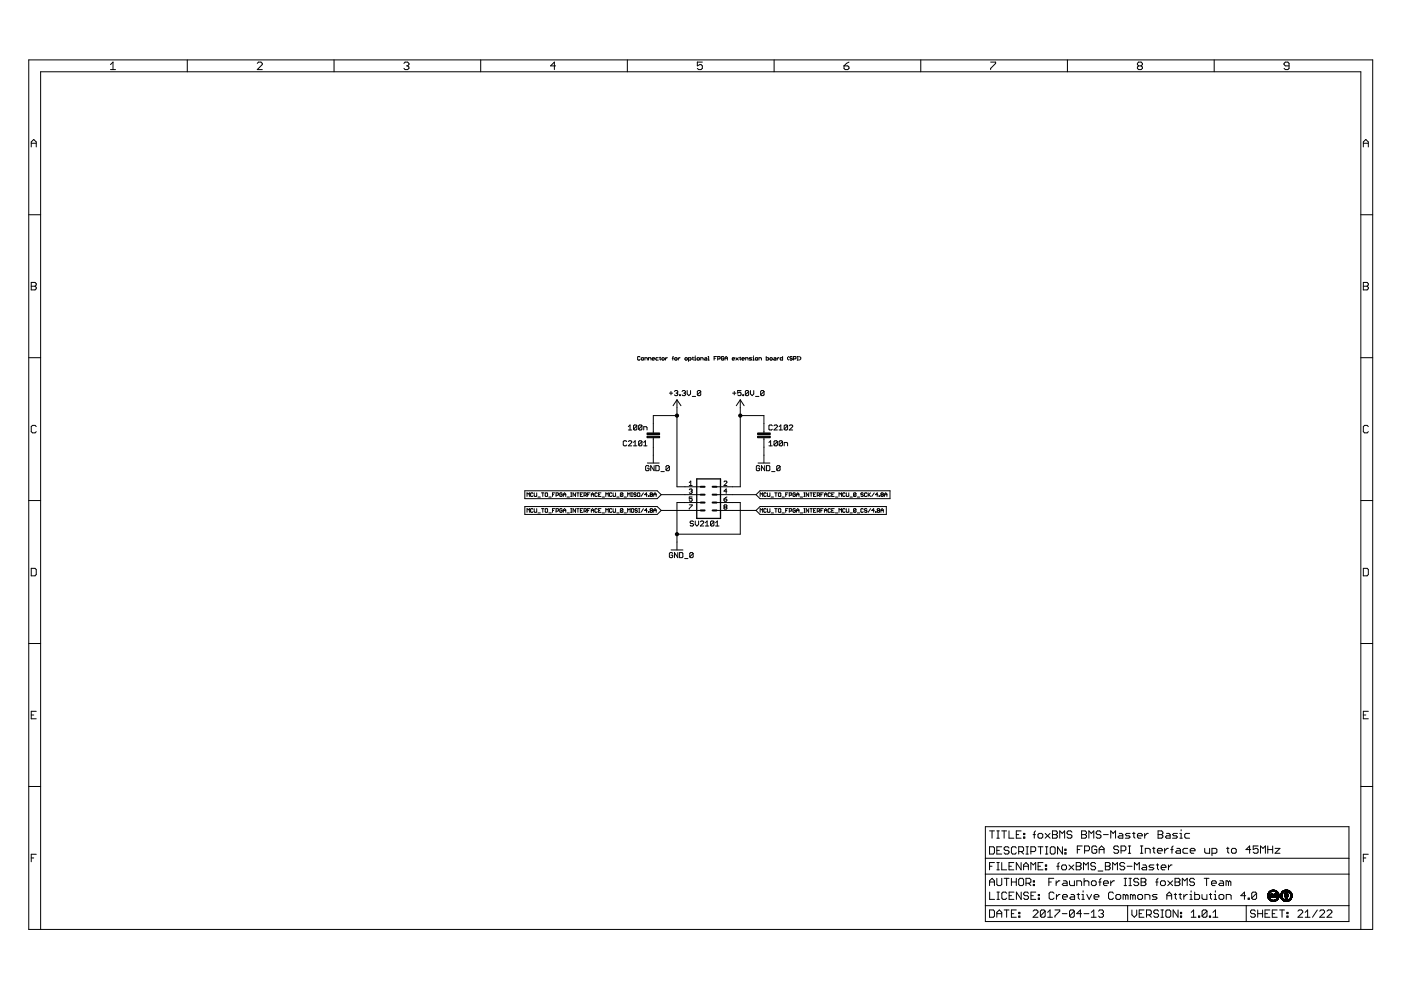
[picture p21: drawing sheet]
<svg xmlns="http://www.w3.org/2000/svg" width="297mm" height="210mm" viewBox="0 0 297 210" stroke-linecap="round" stroke-linejoin="round" font-family="sans-serif">
<g fill="none" stroke="#000" stroke-width=".21">
<path d="M6.1 12.7h284.9v184.4h-284.9zM23.4 13.7l.6-.5v1.6M23.4 14.8h1.1M39.7 12.7v2.5M54.5 13.4l.3-.2h.5l.3 .2v.3l-1.1 1.1h1.1M70.8 12.7v2.5M85.6 13.4l.3-.2h.5l.3 .2v.3l-.3 .3M86.2 14h.2M86.4 14l.3 .2v.3l-.3 .3h-.5l-.3-.3M101.9 12.7v2.5M117.8 14h-1.1l.8-.8v1.6M133 12.7v2.5"/>
<path d="M148.9 13.2h-1.1v.8l.6-.3h.2l.3 .3v.5l-.3 .3h-.5l-.3-.3M164.1 12.7v2.5M178.9 14h.8l.3 .2v.3l-.3 .3h-.5l-.3-.3zM180 13.2l-1.1 .8M195.2 12.7v2.5M210 13.2h1.1v.2l-1.1 1.1v.3M226.3 12.7v2.5M241.4 14l-.2 .2v.3l.2 .3h.5l.3-.3v-.3l-.3-.2M241.4 14l-.2-.3v-.3l.2-.2h.5l.3 .2v.3l-.3 .3M241.4 14h.5M257.4 12.7v2.5M273.3 14h-.8l-.3-.3v-.3l.3-.2h.5l.3 .2v1.1l-.3 .3h-.5l-.3-.3"/>
<path d="M6.6 31.2v-1.1l.6-.5 .5 .5v1.1M6.6 30.4h1.1M289.1 30.4h1M289.1 31.2v-1.1l.5-.5 .5 .5v1.1M6.1 45.5h2.5M6.6 59.9h.8l.3 .3v.2l-.3 .3 .3 .2v.3l-.3 .3h-.8zM288.5 45.5h2.5M289.1 59.9h.8l.2 .3v.2l-.2 .3 .2 .2v.3l-.2 .3h-.8zM6.1 75.8h2.5M6.6 60.7h.8M135.7 75.7l-.1-.1-.4 .1 .1 .6 .4-.1M136 76l.4-.2 .1 .4-.4 .1z"/>
<path d="M136.7 76.3v-.5h.4l.1 .5M137.5 76.3v-.5h.4l.1 .5M138.3 76.1h.5l-.1-.3-.4 .2v.2l.4 .1M139.6 75.8l-.6 .2 .2 .3h.4M139.8 75.8h.3M140 75.7l.1 .6M140.5 75.8l.3 .2-.1 .3-.4-.1zM141.1 75.8v.5M141.5 75.8l-.4 .3M142.5 76h.3M142.8 75.6l-.2 .7M143 76l.4-.2 .2 .4-.4 .1z"/>
<path d="M143.8 75.8v.5M144.2 75.8l-.4 .3M145.4 75.8l.3 .2-.1 .3-.4-.1zM146 76.3h.4l.1-.3-.5-.2v.8M146.8 75.8h.2M146.9 75.7l.1 .6M147.3 75.8h.1v.5M147.3 76.3h.2M147.4 75.5v.1M147.8 76l.4-.2 .1 .4-.4 .1zM148.6 76.3v-.5l.5 .2v.3M149.5 75.8l.4 .2v.3h-.4l-.2-.1 .2-.1h.4"/>
<path d="M150.1 75.6h.1v.7M150.1 76.3h.3M151.4 76h.3M151.9 75.6h-.5v.7M152.2 76.1l.5-.1-.2-.4h-.3v.7M153.5 75.7l-.2-.1-.3 .1 .1 .6 .4-.1v-.2h-.3M153.7 76.3v-.5l.3-.2 .2 .2v.5M153.7 76h.5M155.3 76.1h.5l-.2-.3-.3 .2v.2l.3 .1M156 75.8l.5 .5M156.5 75.8l-.5 .5M156.8 75.8h.3"/>
<path d="M156.9 75.7l.2 .6M157.3 76.1h.5l-.1-.3-.4 .2 .1 .3h.3M158.1 76.3v-.5l.5 .2v.3M159.4 75.8h-.4l-.1 .2 .5 .2-.5 .1M159.6 75.8h.2v.5M159.6 76.3h.3M159.8 75.5v.1M160.3 75.8l.4 .2-.2 .3-.4-.1zM160.9 76.3v-.5l.5 .2v.3M162.5 75.6v.7h.3l.2-.3-.5-.2M163.4 75.8l.3 .2-.1 .3-.4-.1zM164.1 75.8l.4 .2v.3h-.4l-.1-.1 .1-.1h.4"/>
<path d="M164.8 75.8v.5M165.2 75.8l-.4 .3M165.9 75.6v.7h-.4l-.1-.3 .5-.2M167.2 75.6l-.2 .2v.3l.2 .2M168 75.7l-.4-.1-.1 .2 .4 .2 .1 .2-.1 .1-.4-.1M168.3 76.1h.3l.2-.4-.5-.1v.7M169 75.6h.3M169 76.3h.3M169.1 75.6v.7M169.5 75.6l.3 .2v.3l-.3 .2M288.5 75.8h2.5M289.1 60.7h.8"/>
<path d="M7.7 90.4l-.3-.2h-.5l-.3 .2v1.1l.3 .3h.5l.3-.3M132.9 93.6l-.2-.1-.6 .1v.7l.2 .2h.4l.2-.2M133.2 93.6l.2-.1h.4l.1 .1v.2l-.7 .7h.7M133.2 90.5l.4-.4v1.1M133.2 91.2h.7M134.3 94.5h.7M134.3 93.8l.4-.3v1M135 90.3v.7l-.1 .2h-.4l-.2-.2M135 90.3l-.1-.2h-.4l-.2 .2v.7M135 90.3l-.7 .7M136.1 93.6v.7l-.2 .2h-.3l-.2-.2M136.1 93.6l-.2-.1h-.3l-.2 .1v.7"/>
<path d="M136.1 90.3v.7l-.2 .2h-.3l-.2-.2M136.1 90.3l-.2-.2h-.3l-.2 .2v.7M136.1 90.3l-.7 .7M136.1 93.6l-.7 .7M136.5 94.5h.7M136.5 91.2v-.7h.5l.2 .1v.6M136.5 93.8l.3-.3v1M137.2 98.2h2.6M137.6 98.9l-.2-.2h-.3l-.2 .2v.7l.2 .2 .5-.2v-.3h-.4M138.5 92.8v5.4M138.7 98.7v1.1l-.7-1.1v1.1M139 98.7h.6l.2 .2v.7l-.2 .2h-.6z"/>
<path d="M140.1 100h.7M141.9 98.9v.7l-.2 .2-.5-.2M141.9 83.4h.7M141.9 98.9l-.2-.2h-.3l-.2 .2v.7M141.9 98.9l-.7 .7M142.3 83v.7M143 83l.2-.2h.3l.2 .2-.2 .4M143.3 83.4h.2M143.5 83.4l.2 .1-.2 .4h-.3l-.2-.2M143.5 84.8v18.4h5.1M143.5 84.8l.9 1.2M143.5 84.8l-.8 1.2"/>
<path d="M143.5 88.1h-5v3.7M144.1 83.7h.2v.2h-.2zM144.6 83l.2-.2h.3l.2 .2-.2 .4M145 83.4h.1M145.1 83.4l.2 .1-.2 .4-.5-.2M145.7 82.8v.7l.3 .4 .4-.4v-.7M146.8 84.1h.7M148.6 83l-.2-.2h-.4l-.2 .2v.7M148.6 83v.7l-.2 .2-.6-.2M148.6 83l-.8 .7M155.3 83.4h.7M155.7 83v.7"/>
<path d="M157 88.1h5v3.7M157 84.8v18.4h-5.1M157 84.8l.8 1.2M157 84.8l-.9 1.2M157.1 82.8h-.7v.6l.4-.2 .3 .2v.3l-.2 .2-.5-.2M157.5 83.7h.2v.2h-.2zM158.7 83l-.1-.2h-.4l-.2 .2v.7M158.7 83v.7l-.1 .2h-.4l-.2-.2M158.7 83l-.7 .7M159.1 82.8v.7l.4 .4 .3-.4v-.7M160.2 84.1h.7M160.7 98.2h2.5"/>
<path d="M161.1 98.9l-.2-.2h-.4l-.1 .2v.7l.1 .2h.4l.2-.2v-.3h-.4M162 92.8v5.4M162 83l-.2-.2h-.4l-.1 .2v.7M162 83v.7l-.2 .2h-.4l-.1-.2M162 83l-.7 .7M162.1 98.7v1.1l-.7-1.1v1.1M162.5 98.7h.5l.2 .2v.7l-.2 .2h-.5zM163 93.8l.4-.3v1M163 94.5h.7M163.6 100h.7M163.7 90.3l-.1-.2-.6 .2v.7l.2 .2h.4l.1-.2M164.1 90.3l.2-.2h.4l.1 .2v.2l-.7 .7h.7"/>
<path d="M164.8 93.6v.7l-.1 .2h-.4l-.2-.2M164.8 93.6l-.1-.1-.6 .1v.7M164.8 93.6l-.7 .7M165.2 91.2h.7M165.2 90.5l.3-.4v1.1M165.4 98.9l-.7 .7M165.4 98.9l-.2-.2h-.4l-.1 .2v.7M165.4 98.9v.7l-.2 .2h-.4l-.1-.2M165.9 93.6v.7l-.2 .2h-.3l-.2-.2M165.9 93.6l-.2-.1-.5 .1v.7M165.9 93.6l-.7 .7M166.3 94.5v-.7h.5l.2 .2v.5"/>
<path d="M167 90.3l-.2-.2-.5 .2v.7M167 90.3v.7l-.2 .2-.5-.2M167 90.3l-.7 .7M167.3 90.3l.2-.2h.4l.2 .2v.2l-.8 .7h.8M290.1 90.4l-.2-.2h-.6l-.2 .2v1.1l.2 .3h.6l.2-.3M6.1 106.1h2.5M111.3 107.4h28l.9 .8-.9 .9h-28zM111.3 104.1h28l.9 .8-.9 .8h-28zM111.7 105.3v-.8l.3 .3 .2-.3v.8M111.7 108.6v-.8l.3 .3 .2-.3v.8M113 108l-.1-.2-.4 .2v.5l.1 .1 .4-.1M113 104.6l-.1-.1-.4 .1v.5l.1 .2 .4-.2"/>
<path d="M113.3 107.8v.7l.1 .1 .4-.1v-.7M113.3 104.5v.6l.1 .2 .4-.2v-.6M114 105.4h.6M114 108.8h.6M114.8 107.8h.5M114.8 104.5h.5M115.1 104.5v.8M115.1 107.8v.8M115.6 108l.1-.2 .4 .2-.1 .6-.4-.1zM115.7 104.5l.4 .1-.1 .7-.4-.2zM116.4 105.4h.5M116.4 108.8h.5"/>
<path d="M117.1 108.2h.3M117.1 104.9h.3M117.6 107.8h-.5v.8M117.6 104.5h-.5v.8M117.9 108.4h.4l.1-.4-.5-.2v.8M117.9 105h.4l.1-.4-.5-.1v.8M119.2 108l-.1-.2-.4 .2 .1 .6 .4-.1v-.3h-.3M119.2 104.6l-.1-.1-.4 .1 .1 .7 .4-.2v-.2h-.3M119.4 108.2h.6M119.4 105.3v-.5l.3-.3 .3 .3v.5M119.4 108.6v-.5l.3-.3 .3 .3v.5M119.4 104.9h.6"/>
<path d="M120.2 105.4h.5M120.2 108.8h.5M121 107.8h.2M121 108.6h.2M121 104.5h.2M121 105.3h.2M121.1 104.5v.8M121.1 107.8v.8M122 104.5v.8l-.5-.8v.8M122 107.8v.8l-.5-.8v.8M122.3 107.8h.5M122.3 104.5h.5"/>
<path d="M122.5 104.5v.8M122.5 107.8v.8M123 108.2h.3M123 104.9h.3M123.6 107.8h-.6v.8h.6M123.6 104.5h-.6v.8h.6M123.8 108.4h.4l.1-.2-.1-.4h-.4v.8M123.8 105l.5-.1-.1-.4h-.4v.8M124.1 108.4l.2 .2M124.1 105l.2 .3M124.6 108.2h.2M124.6 104.9h.2"/>
<path d="M125.1 107.8h-.5v.8M125.1 104.5h-.5v.8M125.4 108.2h.5M125.4 105.3v-.5l.2-.3 .3 .3v.5M125.4 108.6v-.5l.2-.3 .3 .3v.5M125.4 104.9h.5M126.6 108l-.1-.2-.4 .2v.5l.2 .1 .3-.1M126.6 104.6l-.1-.1-.4 .1 .2 .7 .3-.2M126.9 108.2h.3M126.9 104.9h.3M127.4 107.8h-.5v.8h.5M127.4 104.5h-.5v.8h.5"/>
<path d="M127.7 105.4h.5M127.7 108.8h.5M128.4 105.3v-.8l.3 .3 .3-.3v.8M128.4 108.6v-.8l.3 .3 .3-.3v.8M129.7 108l-.1-.2-.4 .2v.5l.1 .1 .4-.1M129.7 104.6l-.1-.1-.4 .1v.5l.1 .2 .4-.2M130 107.8l.1 .8 .4-.1v-.7M130 104.5l.1 .8 .4-.2v-.6M130.8 105.4h.5M130.8 108.8h.5M132.1 108l-.4-.2-.2 .7M132.1 108v.5l-.2 .1-.4-.1"/>
<path d="M132.1 104.6l-.2 .7-.4-.2M132.1 104.6l-.4-.1-.2 .6M132.1 108l-.6 .5M132.1 104.6l-.6 .5M132.3 105.4h.5M132.3 108.8h.5M133.1 105.3v-.8l.2 .3 .3-.3v.8M133.1 108.6v-.8l.2 .3 .3-.3v.8M133.9 104.5h.2M133.9 105.3h.2M134 107.8l.4 .2-.2 .6-.3-.1zM134 104.5v.8"/>
<path d="M134.9 104.6l-.2-.1-.3 .1 .1 .3 .4 .1-.2 .3-.3-.2M135.1 108l-.1-.2-.4 .2 .5 .5-.1 .1-.4-.1M135.1 104.6l.2-.1 .4 .1-.2 .7-.4-.2zM135.4 107.8h.3M135.4 108.6h.3M135.5 107.8v.8M136.4 107.8l-.5 .8M136.4 104.5l-.5 .8M137.2 108.2h-.5l.4-.4v.8M137.2 104.9h-.5l.4-.4v.8M137.5 105.1l.1 .2zM137.5 108.5l.1 .1z"/>
<path d="M138 108.2l-.2-.1 .2-.3 .3 .2-.1 .2M138 108.2l-.2 .2 .2 .2 .3-.1-.1-.3M138 108.2h.2M138 104.9l-.2 .1 .2 .3 .3-.2-.1-.2M138 104.9l-.2-.1 .2-.3 .3 .1-.1 .3M138 104.9h.2M138.6 108.2h.5M138.6 105.3v-.5l.3-.3 .2 .3v.5M138.6 108.6v-.5l.3-.3 .2 .3v.5M138.6 104.9h.5M140.2 108.2h8.4M140.2 104.9h8.4"/>
<path d="M142.3 116.6h2.5M142.6 117.3l-.1-.1h-.4l-.2 .1v.8l.2 .1h.4l.1-.1v-.4h-.3M143.7 117.2v1l-.7-1v1M144.1 117.2h.5l.2 .1v.8l-.2 .1h-.5zM145.2 118.4h.7M146.1 102.3l.4-.3v.9M146.1 102.9h.6M146.1 103.8l.5-.1 .1 .1-.1 .3M146.1 107h.6l-.6 .9M146.5 104.1h.1M146.6 104.1l.1 .2-.1 .3-.5-.1M146.7 105.4h-.6v.4l.4-.1 .2 .1-.1 .5-.5-.2"/>
<path d="M147 117.3l-.2-.1h-.4l-.2 .1v.8M147 117.3v.8l-.2 .1h-.4l-.2-.1M147 117.3l-.8 .8M147 110.6l-.5-.1-.2 .3 .2 .2h.4l.1 .4-.1 .1h-.4l-.2-.1M147.4 110.5v.7l.4 .3 .3-.3v-.7M148.5 110.6l.2-.1 .5 .1v.2l-.7 .7h.7M148.6 106.6h-5.1v10M149.6 111.5h.7M149.6 110.8l.3-.3v1M151.4 110.6l-.2-.1-.6 .1v.8M151.4 110.6v.8l-.2 .1-.6-.1M151.4 110.6l-.8 .8"/>
<path d="M151.7 111.5h.7M151.7 110.8l.4-.3v1M151.9 108.2h8.4M151.9 104.9h8.4M151.9 106.6h5.1v6.7h-13.5M153.5 102.2l.1-.2h.4l.1 .2-.6 .7h.6M153.5 105.8h.5l.1 .3-.5 .2zM153.6 107.5l-.1-.2 .1-.3 .5 .2-.1 .3M153.6 107.5l-.1 .2 .1 .2 .5-.1-.1-.3M153.6 107.5h.4M154.1 104.1h-.6l.5-.4v.9M154.1 105.4l-.6 .4"/>
<path d="M160.3 108.2l.8-.8h26.8v1.7h-26.8zM160.3 104.9l.8-.8h27.6v1.6h-27.6zM161.2 105.3v-.8l.2 .3 .3-.3v.8M161.2 108.6v-.8l.2 .3 .3-.3v.8M162.5 108l-.2-.2-.4 .2v.5l.2 .1 .4-.1M162.5 104.6l-.2-.1-.4 .1v.5l.2 .2 .4-.2M162.7 107.8l.1 .8 .4-.1v-.7M162.7 104.5l.1 .8 .4-.2v-.6M163.5 105.4h.5M163.5 108.8h.5M164.3 107.8h.5M164.3 104.5h.5"/>
<path d="M164.5 104.5v.8M164.5 107.8v.8M165 104.6l.2-.1 .3 .1-.1 .7-.4-.2zM165 108l.2-.2 .3 .2-.1 .6-.4-.1zM165.8 105.4h.5M165.8 108.8h.5M166.6 108.2h.2M166.6 104.9h.2M167.1 107.8h-.5v.8M167.1 104.5h-.5v.8M167.3 108.4h.4l.2-.2-.2-.4h-.4v.8M167.3 105l.6-.1-.2-.4h-.4v.8"/>
<path d="M168.6 108l-.1-.2-.4 .2v.5l.4 .1 .1-.4h-.2M168.6 104.6l-.1-.1-.4 .1v.5l.4 .2 .1-.4h-.2M168.9 108.2h.5M168.9 105.3v-.5l.2-.3 .3 .3v.5M168.9 108.6v-.5l.2-.3 .3 .3v.5M168.9 104.9h.5M169.7 105.4h.5M169.7 108.8h.5M170.4 107.8h.3M170.4 108.6h.3M170.4 104.5h.3M170.4 105.3h.3"/>
<path d="M170.6 104.5v.8M170.6 107.8v.8M171.4 104.5v.8l-.5-.8v.8M171.4 107.8v.8l-.5-.8v.8M171.7 107.8h.5M171.7 104.5h.5M172 104.5v.8M172 107.8v.8M172.5 108.2h.2M172.5 104.9h.2M173 107.8h-.5v.8h.5M173 104.5h-.5v.8h.5"/>
<path d="M173.3 108.4h.4l.1-.2-.1-.4h-.4v.8M173.3 105l.5-.1-.1-.4h-.4v.8M173.5 108.4l.3 .2M173.5 105l.3 .3M174 108.2h.3M174 104.9h.3M174.5 107.8h-.5v.8M174.5 104.5h-.5v.8M174.8 108.2h.5M174.8 105.3v-.5l.3-.3 .2 .3v.5M174.8 108.6v-.5l.3-.3 .2 .3v.5M174.8 104.9h.5"/>
<path d="M176.1 108l-.1-.2-.4 .2v.5l.1 .1 .4-.1M176.1 104.6l-.1-.1-.4 .1v.5l.1 .2 .4-.2M176.3 108.2h.3M176.3 104.9h.3M176.9 107.8h-.6v.8h.6M176.9 104.5h-.6v.8h.6M177.1 105.4h.5M177.1 108.8h.5M177.9 105.3v-.8l.2 .3 .3-.3v.8M177.9 108.6v-.8l.2 .3 .3-.3v.8M179.2 108l-.2-.2-.3 .2v.5l.1 .1 .4-.1M179.2 104.6l-.2-.1-.3 .1v.5l.1 .2 .4-.2"/>
<path d="M179.4 107.8l.2 .8 .4-.1v-.7M179.4 104.5l.2 .8 .4-.2v-.6M180.2 105.4h.5M180.2 108.8h.5M181.5 108l-.1-.2-.4 .2v.5M181.5 108v.5l-.1 .1-.4-.1M181.5 104.6v.5l-.1 .2-.4-.2M181.5 104.6l-.4-.1-.1 .6M181.5 108l-.5 .5M181.5 104.6l-.5 .5M181.8 105.4h.5M181.8 108.8h.5"/>
<path d="M183 108l-.1-.2-.4 .2v.5l.1 .1 .4-.1M183 104.6l-.4-.1-.1 .3 .4 .1 .1 .2-.1 .2-.4-.2M183.8 108l-.1-.2-.4 .2 .5 .5-.1 .1-.4-.1M183.8 104.6l-.1-.1-.4 .1v.5l.1 .2 .4-.2M184.1 104.5v.8M184.2 104.9l.4 .4M184.6 107.8l-.5 .8M184.6 104.5l-.5 .5M185.4 108.2h-.6l.4-.4v.8M185.4 104.5l-.6 .8M185.6 108.5l.1 .1zM186.1 108.2l-.1-.1 .1-.3 .4 .2-.1 .2"/>
<path d="M186.1 108.2l-.1 .2 .1 .2 .4-.1-.1-.3M186.1 108.2h.3M186.1 104.9h-.5l.4-.4v.8M186.4 105.1l.1 .2zM186.8 108.2h.5M186.8 108.6v-.5l.2-.3 .3 .3v.5M186.9 104.9l-.1-.1 .1-.3 .4 .1-.1 .3M186.9 104.9l-.1 .1 .1 .3 .4-.2-.1-.2M186.9 104.9h.3M187.5 104.9h.5M187.5 105.3v-.5l.3-.3 .2 .3v.5M288.5 106.1h2.5"/>
<path d="M6.1 136.4h2.5M6.6 120.5h.8l.3 .3v1l-.3 .3h-.8zM288.5 136.4h2.5M289.1 120.5h.8l.2 .3v1l-.2 .3h-.8zM6.6 151.6h.6M7.7 150.8h-1.1v1.6h1.1M289.1 151.6h.5M290.1 150.8h-1v1.6h1M6.1 166.8h2.5M208.9 175.3h77.1v20.1h-77.1zM209.8 179.5h.8l.2 .3v1l-.2 .3h-.8zM209.8 176.2h1"/>
<path d="M210.3 176.2v1.5M211.3 176.2h.6M211.3 177.7h.6M211.6 176.2v1.5M212.4 179.5h-1.1v1.6h1.1M212.4 176.2h1M212.9 176.2v1.5M213.9 176.2v1.5h1M213.9 179.8l-.2-.3h-.6l-.2 .3v.2l.2 .3h.6l.2 .3v.2l-.2 .3h-.6l-.2-.3M215.5 179.8l-.3-.3h-.5l-.3 .3v1l.3 .3h.5l.3-.3M215.5 177h.5M216.5 176.2h-1v1.5h1"/>
<path d="M217 176.7h.3v.3h-.3zM217 177.5h.3v.2h-.3zM217.5 179.5h.5M217.8 179.5v1.6M219 177h.5M219.5 176.2l-.2 .2v1.3M220.1 177l.2-.3h.5l.3 .3v.5l-.3 .2h-.5l-.2-.2zM220.1 179.5h1M220.6 179.5v1.6M221.6 176.7l1 1M221.6 179.5h.6M221.9 179.5v1.6"/>
<path d="M222.6 176.7l-1 1M222.7 179.8l.2-.3h.5l.3 .3v1l-.3 .3h-.5l-.2-.3zM223.1 176.2h.8l.3 .2v.3l-.3 .3 .3 .2v.3l-.3 .2h-.8zM223.1 177h.8M224.7 177.7v-1.5l.5 .5 .5-.5v1.5M225.3 179.5v1.6l-1.1-1.6v1.6M227.3 176.4l-.3-.2h-.5l-.3 .2v.3l.3 .3h.5l.3 .2v.3l-.3 .2h-.5l-.3-.2M229.3 176.2h.8l.3 .2v.3l-.3 .3 .3 .2v.3l-.3 .2h-.8zM229.3 177h.8M229.4 179.4h-1v1.5M230.9 177.7v-1.5l.5 .5 .5-.5v1.5M232.5 179.6l-.2-.2h-.5l-.3 .2v1.1l.3 .2h.5l.2-.2v-.6h-.5"/>
<path d="M233.4 176.4l-.2-.2h-.5l-.3 .2v.3l.3 .3h.5l.2 .2v.3l-.2 .2h-.5l-.3-.2M234 177h1M235.5 177.7v-1.5l.5 .5 .5-.5v1.5M237.2 179.6l-.3-.2h-.5l-.3 .2v.3l.3 .2h.5l.3 .3v.3l-.3 .2h-.5l-.3-.2M237.3 176.7h.5l.3 .3v.7h-.8l-.3-.2 .3-.3h.8M239.2 179.4h.5M239.5 179.4v1.5M239.6 176.7h-.8l-.2 .3 .2 .2h.6l.2 .3-.2 .2h-.8M240.1 176.7h.5M240.4 176.4v1.1l.2 .2M241.2 177.2h1v-.2l-.3-.3h-.5l-.2 .3v.5l.2 .2h.5M241.8 179.4h.5"/>
<path d="M242 179.4v1.5M242.7 176.7v1M243.5 176.7h-.3l-.5 .5M244.4 179.9h.5M244.6 179.6v1.1l.3 .2M245.5 176.2h.8l.2 .2v.3l-.2 .3 .2 .2v.3l-.2 .2h-.8zM245.5 177h.8M246.9 179.9v1M247.3 176.7h.5l.3 .3v.7h-.8l-.2-.2 .2-.3h.8M247.7 179.9h-.2l-.6 .5M248.7 179.4l-.2 .2v1.3M249.5 179.9h.5l.3 .2v.8h-.8l-.2-.2 .2-.3h.8"/>
<path d="M249.6 176.7h-.7l-.3 .3 .3 .2h.5l.2 .3-.2 .2h-.8M250.1 177.7h.6M250.1 176.7h.3v1M250.4 175.9v.3M251.8 179.9h-.7l-.3 .2v.6l.3 .2h.7M252.2 176.7h-.8l-.2 .3v.5l.2 .2h.8M255.4 179.9v.8l.3 .2h.8v-1M260.1 179.9h.5M260.3 179.6v1.1l.3 .2M266.7 179.4h-1v.7l.8-.2 .2 .2v.6l-.2 .2h-.5l-.3-.2M268.8 179.4v1.5M269.8 179.4v1.5"/>
<path d="M270.3 179.9h1.1l-1.1 1h1.1M288.5 166.8h2.5M6.6 181.9h.6M7.7 181.1h-1.1v1.6M8.6 197.1v-181.9h279.9v181.9M208.9 192h77.1M208.9 185.3h77.1M208.9 182h77.1M209.8 192.9h.8l.2 .3v1l-.2 .3h-.8zM209.8 187.8v-1l.5-.6 .5 .6v1M209.8 183.7h.5M209.8 187h1"/>
<path d="M209.8 189.1v1.6h1.1M210.8 182.9h-1v1.5M211.3 194.5v-1.1l.6-.5 .5 .5v1.1M211.3 193.7h1.1M211.3 182.9h.6M211.3 184.4h.6M211.3 186.2v1.3l.3 .3h.5l.3-.3v-1.3M211.3 180.3h.6M211.4 190.7h.5M211.4 189.1h.5M211.6 182.9v1.5M211.6 189.1v1.6"/>
<path d="M212.4 182.9v1.5h1M212.9 192.9h1M212.9 186.2h1M213.4 186.2v1.6M213.4 192.9v1.6M213.4 189.4l-.2-.3h-.5l-.3 .3v1l.3 .3h.5l.2-.3M213.9 183.7h.5M214 189.9h.5M214.4 193.7h.5M214.4 186.2v1.6M214.4 187h1.1M214.9 182.9h-1v1.5h1"/>
<path d="M215 189.1h-1v1.6h1M215.5 192.9h-1.1v1.6h1.1M215.5 186.2v1.6M216 193.4h.2v.3h-.2zM216 194.2h.2v.3h-.2zM216 180.6h.8l.2-.3v-.5l-.2-.3h-.8v1.6M216.2 186.2h.6l.2 .3v1l-.2 .3h-.6l-.2-.3v-1zM216.5 182.9v1.5l-1-1.5v1.5M216.5 180.6l.5 .5M216.5 189.1v1.6l-1-1.6v1.6M217 183.7h1M217 184.4v-1l.5-.5 .5 .5v1"/>
<path d="M217.5 187.3h.8l.3-.3v-.5l-.3-.3h-.8v1.6M217.5 181.1h.5M218 187.3l.6 .5M218.1 189.4l-.3-.3h-.5l-.3 .3v.3l.3 .2h.5l.3 .3v.2l-.3 .3h-.5l-.3-.3M218.6 184.4v-1.5l.5 .5 .5-.5v1.5M218.6 180.6h.7l.3-.3v-.5l-.3-.3h-.7v1.6M218.6 189.9h.5M219 193.2l.3-.3h.5l.3 .3v.2l-1.1 1.1h1.1M219.1 186.8h.2v.2h-.2zM219.1 187.5h.2v.3h-.2zM219.6 189.1h-1v1.6h1M220.1 183.7h.5"/>
<path d="M220.1 190.4h.3v.3h-.3zM220.1 189.7h.3v.2h-.3zM221.1 182.9h-1v1.5h1M221.6 193.2l-.3-.3h-.5l-.2 .3v1M221.6 193.2v1l-.3 .3h-.5l-.2-.3M221.6 193.2l-1 1M221.6 183.4h.3v.3h-.3zM221.6 184.2h.3v.2h-.3zM221.6 181.1h.6M222.1 194.5h1M222.1 193.4l.5-.5v1.6M222.4 187h.5"/>
<path d="M223.4 186.2h-1v1.6M223.5 189.4l-.3-.3h-.5l-.3 .3v1l.3 .3h.5l.3-.3M223.7 192.9h1v.3l-1 1v.3M223.9 186.8v1M224 189.7v1M224 183.7h.6M224.6 182.9l-.3 .2v1.3M224.7 186.8h-.2l-.6 .5M224.7 189.7h-.2l-.5 .5M225.2 193.7h1M225.3 190.2h1v-.3l-.3-.2h-.5l-.2 .2v.5l.2 .3h.5M225.3 183.4h.6l.2 .3v.5l-.2 .2h-.6l-.2-.2v-.5z"/>
<path d="M225.5 186.8h.5l.3 .2v.8h-.8l-.3-.3 .3-.2h.8M225.8 180.8h.2v.3h-.2zM225.8 180h.2v.3h-.2zM226.6 183.4l1.1 1M226.8 186.8v.7l.2 .3h.8v-1M227.1 189.7h.5l.2 .2v.8h-.7l-.3-.3 .3-.2h.7M227.7 183.4l-1.1 1M227.8 193.2l-.3-.3h-.5l-.2 .3v1M227.8 193.2v1l-.3 .3h-.5l-.2-.3M227.8 193.2l-1 1M228.2 182.9h.7l.3 .2v.3l-.3 .3 .3 .2v.3l-.3 .2h-.7zM228.2 183.7h.7"/>
<path d="M228.3 187.8v-1h.8l.2 .2v.8M228.3 189.7h.6M228.4 180.1h.5M228.6 189.4v1l.3 .3M229.3 193.7h-1l.8-.8v1.6M229.4 190.7h.5M229.4 189.7h.2v1M229.6 188.9v.2M229.7 184.4v-1.5l.5 .5 .5-.5v1.5M229.8 193.7h1.1M229.8 187l.3-.2h.5l.3 .2v.8M229.8 186.2v1.6"/>
<path d="M230 180.4h.7l.3-.3v-.5l-.3-.2h-.7v1.5M230.4 189.7l.5 1 .5-1M231.4 194.5h1M231.4 193.4l.5-.5v1.6M231.4 187l.2-.2h.6l.2 .2v.5l-.2 .3h-.6l-.2-.3zM232 190.2h1v-.3l-.3-.2h-.5l-.2 .2v.5l.2 .3h.5M232.3 183.1l-.3-.2h-.5l-.2 .2v.3l.2 .3h.5l.3 .2v.3l-.3 .2h-.5l-.2-.2M232.8 184.7h1M232.9 193.2l.3-.3h.5l.3 .3v.2l-.3 .3M232.9 187h.5M233 180.1h1.1M233 180.9v-1l.6-.5 .5 .5v1"/>
<path d="M233.4 193.7h.3M233.4 186.2l-.2 .3v1.3M233.7 193.7l.3 .3v.2l-.3 .3h-.5l-.3-.3M234 187.3h1v-.3l-.3-.2h-.5l-.2 .2v.5l.2 .3h.5M234.4 182.9h.7l.3 .2v.3l-.3 .3 .3 .2v.3l-.3 .2h-.7zM234.4 183.7h.7M235.5 186.8v1M235.9 184.4v-1.5l.5 .5 .5-.5v1.5M236.1 189.4l-.3-.3h-.5l-.3 .3v1l.3 .3h.5l.3-.3M236.3 186.8h-.3l-.5 .5M236.6 189.9l.2-.2h.6l.2 .2v.5l-.2 .3h-.6l-.2-.3zM237.7 180.4h.7l.3-.3v-.5l-.3-.2h-.7v1.5"/>
<path d="M238.3 187.8h.5M238.3 186.2h.5M238.5 183.1l-.3-.2h-.5l-.3 .2v.3l.3 .3h.5l.3 .2v.3l-.3 .2h-.5l-.3-.2M238.6 186.2v1.6M238.7 189.9l-.3-.2h-.3v1M238.7 189.9v.8M238.7 189.9l.2-.2 .3 .2v.8M239 183.7h1M239.1 192v3.4M239.2 180.9h.5M239.4 187.8h.5M239.4 186.2h.5"/>
<path d="M239.6 186.2v1.6M240 192.9v1.1l.5 .5 .5-.5v-1.1M240.2 189.9l-.3-.2h-.2v1M240.2 189.9v.8M240.2 189.9l.3-.2 .2 .2v.8M240.5 184.4v-1.5l.5 .5 .6-.5v1.5M241.2 189.9l.3-.2h.5l.3 .2v.5l-.3 .3h-.5l-.3-.3zM241.4 186.5l-.2-.3h-.6l-.2 .3v.3l.2 .2h.6l.2 .3v.2l-.2 .3h-.6l-.2-.3M241.5 193.7h.5M241.8 180.9h.5M241.9 187h.8M241.9 186.2h.8l.3 .3v.3l-.3 .2 .3 .3v.2l-.3 .3h-.8z"/>
<path d="M242.3 183.4h.5l.3 .3v.7h-.8l-.2-.2 .2-.3h.8M242.5 192.9h-1v1.6h1M242.8 190.7v-1h.7l.3 .2v.8M242.8 180.9v-1h.8l.3 .2v.8M243.1 194h.7l.3-.3v-.5l-.3-.3h-.7v1.6M243.6 194l.5 .5M244.6 183.4h-.7l-.3 .3 .3 .2h.5l.2 .3-.2 .2h-.8M245 187h.5M245.2 183.4h.5M245.3 189.7h-.7l-.3 .2 .3 .3h.5l.2 .2-.2 .3h-.8M245.4 180.4h1v-.3l-.2-.2h-.5l-.3 .2v.6l.3 .2h.5M245.4 183.1v1.1l.3 .2"/>
<path d="M245.5 186.2l-.2 .3v1.3M245.6 193.2l-.2-.3h-.5l-.3 .3v.2l.3 .3h.5l.2 .3v.2l-.2 .3h-.5l-.3-.3M246 187l.3-.2h.5l.3 .2v.5l-.3 .3h-.5l-.3-.3zM246.1 192.9h.6M246.1 194.5h.6M246.2 183.9h1v-.2l-.2-.3h-.6l-.2 .3v.5l.2 .2h.6M246.4 192.9v1.6M247.4 189.9h1M247.4 190.7v-1l.5-.6 .5 .6v1M247.4 192.9h.5l.3 .3v1l-.3 .3h-.5l-.2-.3v-1zM247.6 186.8l1 1M247.7 183.4v1"/>
<path d="M248.2 180.1h.5M248.5 183.4h-.3l-.5 .5M248.6 186.8l-1 1M248.9 189.7h.5M249.1 187h.8M249.1 186.2h.8l.3 .3v.3l-.3 .2 .3 .3v.2l-.3 .3h-.8zM249.2 189.4v1l.2 .3M249.8 192.9v1.6l-1.1-1.6v1.6M250 189.7h.5M250.2 189.4v1l.3 .3M250.3 193.4h.2v.3h-.2zM250.3 194.2h.2v.3h-.2z"/>
<path d="M250.7 187.8v-1.6l.5 .6 .5-.6v1.6M251 189.7v1M251.8 189.7h-.3l-.5 .5M252.3 190.7h.5M252.3 189.7h.2v1M252.3 180.4h1.1v-.3l-.3-.2h-.5l-.3 .2v.6l.3 .2h.5M252.5 188.9v.2M252.6 194.5h1M252.6 193.4l.5-.5v1.6M253.3 186.5l-.3-.3h-.5l-.3 .3v.3l.3 .2h.5l.3 .3v.2l-.3 .3h-.5l-.3-.3M253.3 189.1v1.6h.8l.2-.3v-.5l-.2-.2h-.8M254.1 194.2h.3v.3h-.3z"/>
<path d="M254.8 189.7v.7l.3 .3h.8v-1M255.3 186.2h1M255.8 186.2v1.6M255.9 193.2l-.2-.3h-.6l-.2 .3v1M255.9 193.2v1l-.2 .3h-.6l-.2-.3M255.9 193.2l-1 1M256.4 189.7h.5M256.4 194.2h.3v.3h-.3zM256.6 189.4v1l.3 .3M256.9 187.3h1v-.3l-.3-.2h-.5l-.2 .2v.5l.2 .3h.5M257 180.9h.7l.3-.2v-.6l-.3-.2h-.7v1.5M257.2 194.5h1"/>
<path d="M257.2 193.4l.5-.5v1.6M257.4 189.7h.3v1M257.4 190.7h.5M257.7 188.9v.2M258.4 189.9l.3-.2h.5l.3 .2v.5l-.3 .3h-.5l-.3-.3zM258.7 186.8h.5l.2 .2v.8h-.7l-.3-.3 .3-.2h.7M260 190.7v-1h.8l.2 .2v.8M260.5 187l-.3-.2h-.3v1M260.5 187v.8M260.5 187l.2-.2 .3 .2v.8M261.1 180.1l.2-.2h.6l.2 .2v.6l-.2 .2h-.6l-.2-.2zM264.1 189.9h-1l.7-.8v1.6"/>
<path d="M264.2 192v3.4M264.6 190.4h.3v.3h-.3zM265.2 180.1h-1l.7-.7v1.5M266.1 193.2l-.2-.3h-.5l-.3 .3v.2l.3 .3h.5l.2 .3v.2l-.2 .3h-.5l-.3-.3M266.4 189.4l-.2-.3h-.5l-.3 .3v1M266.4 189.4v1l-.2 .3h-.5l-.3-.3M266.4 189.4l-1 1M266.7 193.7h1M266.7 192.9v1.6M267.3 180.9v-1.5l.5 .5 .5-.5v1.5M267.7 192.9v1.6M268.2 193.7h.5"/>
<path d="M268.8 189.9h.2M268.8 189.9v.1M268.8 190.2h.2M268.8 190.2l.1 .3M268.8 189.7v.1M268.8 190v.2M268.8 189.8v.1M268.8 190.1h.2M268.8 190h.2M268.8 189.8h.2M268.8 189.7h.2M268.8 180.1h1"/>
<path d="M268.8 190.2h.3M268.8 189.6h.2M268.8 189.6v.1M268.8 190.3h.3M268.8 189.5h.3M268.9 190.4h.2M268.9 190.3l.2 .1M268.9 189.5h.2M268.9 189.4h.2M268.9 190.4l.3 .1M268.9 190.5l.1 .1M268.9 189.4l-.1 .2"/>
<path d="M268.9 190.5h.3M268.9 190.5l.4 .1M269 190.6v.1M269 189.3l-.1 .1M269 190.6h.3M269 189.7v.5M269 190.6l.4 .1M269 189.6l-.2 .1M269 190.7l.6 .4h.7M269 189.2v.1M269 189.6v.1M269 190.2l.2 .3"/>
<path d="M269.1 190.7h.4M269.1 190.8h.4M269.2 190.5l.2 .2M269.2 189.4l-.2 .2M269.2 190.8h.5M269.2 189.4h-.3M269.2 189.3l-.3 .1M269.2 192.9h-1v1.6h1M269.2 190.9h1.5M269.3 189.3h-.3M269.3 190.9h1.4M269.3 189.9h.2"/>
<path d="M269.3 188.9h1.4M269.3 190h.2M269.3 189.8h.2M269.3 190v.1M269.3 189.8v.2M269.3 188.9l-.3 .3M269.3 189.2l-.3 .1M269.3 189.8h.1M269.3 190.1h.7M269.3 189.7h.7M269.3 190.1l.1 .1M269.3 189.7v.1"/>
<path d="M269.4 190.7l.4 .2M269.4 190.2h.5M269.4 189.2l-.2 .2M269.4 189.2h-.4M269.4 191h1.2M269.4 190.2l.2 .1M269.4 189.7h-.1M269.4 188.9h-.1M269.4 188.9h1.2M269.4 189.6h.5M269.5 189.1h-.4M269.5 191h1"/>
<path d="M269.5 190.3h.3M269.5 189.6h.4M269.5 188.8h1M269.5 189.8v.2M269.5 190l.3 .1M269.5 190l-.2 .1M269.5 189.8h-.2M269.6 189.5l-.2 .2M269.6 189.7l-.1 .1M269.6 188.8h.7M269.7 191.1h.6M269.7 189h-.5"/>
<path d="M269.7 189.7h.1M269.7 189.5v.1M269.7 188.7l-.3 .2M269.7 189.7h.6M269.7 193.7h.6M269.7 189.7l.1 .1M269.8 190.1h.5M269.8 189l-.4 .2M269.8 189.8h.1M269.8 190.1h.1M269.8 190h.1M269.8 190v.1"/>
<path d="M269.8 190l.1 .2M269.8 190.2l-.1 .1M269.9 190.2h-.1M269.9 189.6l.1 .1M269.9 189.7h-.5M269.9 188.7h.1M269.9 190.2h.1M270 188.7h.1M270 188.7v.2l-.8 .1M270 189.7l-.2 .1M270 189.9h.2M270 189.9l.3 .2"/>
<path d="M270 190l.1 .2M270 189.8v.2M270 188.9l.7 .1M270 189.8h.2v.2h-.2M270 190.1h.6M270 190.2h.6M270 189.7v.1M270.1 189.7h.5M270.1 190.2h.5M270.1 189.6h.5M270.1 190.2l.2 .1M270.1 189.6l-.1 .1"/>
<path d="M270.2 189l.2 .1M270.2 190.3h.3M270.2 189.6h.3M270.2 189.6h-.1M270.2 188.7l.7 .5M270.3 189.5l-.1 .1M270.3 189.7l-.3 .2M270.3 189h.5M270.4 189.7l.1 .1M270.4 189.5v.1M270.4 189.7h.2M270.4 189.1h.1"/>
<path d="M270.4 190.1h.3M270.4 189.1h.4M270.5 189.8h.1M270.5 190.3h-.1M270.5 189.1h.4M270.5 189.1l.1 .1M270.5 190h.1M270.5 190l-.2 .1M270.5 190l.2 .1M270.5 190.2v.1M270.5 189.6l.2 .1M270.6 189.2h.1"/>
<path d="M270.6 189.2h.3M270.6 190.2h-.1M270.6 189.7h-.6M270.6 189.2l.4 .1M270.6 190.1v.1M270.7 189.2l.1 .2M270.7 189.7l-.2 .1M270.7 190.1h-.1M270.7 189.3h.3M270.7 189.3l.3 .1M270.8 192.9h-1.1v1.6h1.1M270.8 190.5l-.6 .4"/>
<path d="M270.8 189.4l.1 .1M270.8 190.8h-.5M270.8 189.4h.3M270.8 190.8h-.4M270.8 189.5h.3M270.9 189.5v.1M270.9 189.5l.2 .1M270.9 190.7h-.4M270.9 190.2h.2M270.9 189.6h.2M270.9 189.6l.2 .1M270.9 189.2l.1 .1"/>
<path d="M270.9 190.7l-.6 .4M270.9 189.6v.1M270.9 189.7h.2M270.9 190.1l-.1 .4M270.9 189.7l.1 .3M270.9 190.6l-.3 .1M270.9 190.1h.2M270.9 189.8h.3M270.9 189.7l.3 .1M271 189.9h.2M271 190l-.1 .1M271 190h.2"/>
<path d="M271 189.8h.2M271 189.3v.1M271 190.6l-.1 .1M271 190.6h-.4M271 190.5l-.3 .1M271 189.4l.1 .2M271 190.5v.1M271 190.5h-.3M271.1 190.4l-.3 .1M271.1 190.4h-.3M271.1 190.3l-.3 .1M271.1 189.6v.1"/>
<path d="M271.1 190.3l-.1 .2M271.1 190.3h-.2M271.1 190.2h-.2M271.1 189.7l.1 .1M271.1 190.2v.1M271.2 189.8v.2M271.2 190l-.1 .2M271.2 190.1h-.3M271.3 192.9h1M271.5 189.9h.3M271.5 190.1h.3M271.5 190h.3"/>
<path d="M271.5 189.8h.3M271.5 190l.1 .2M271.5 189.8v.2M271.6 190.2h.2M271.6 189.7h.2M271.6 190.2v.1M271.6 189.7l-.1 .1M271.6 190.3h.2M271.6 190.3l.1 .2M271.6 189.6v.1M271.6 190.3l.3 .1M271.6 190.4h.3"/>
<path d="M271.7 190.4l.2 .1M271.7 190.5h.3M271.7 190.5v.1M271.7 189.4l-.1 .2M271.7 190.5l.3 .1M271.7 190.6h.4M271.7 190.6l.2 .2M271.7 189.3v.1M271.8 189.8v.2M271.8 190v.1M271.8 190.1l.1 .4M271.8 190.6l.3 .1"/>
<path d="M271.8 189.7l-.3 .1M271.8 189.7v.1M271.8 189.6l-.2 .1M271.8 189.2l-.1 .1M271.8 189.2h.3M271.8 189.6v.1M271.8 192.9v1.6M271.8 190.7h.4M271.8 189.6h-.2M271.8 189.5h-.2M271.9 189.5h-.3M271.9 190.8h.4"/>
<path d="M271.9 190.8l.2 .1M271.9 189.4l-.3 .1M271.9 190.8h.5M271.9 189.4h-.2M271.9 189.4l-.1 .2M271.9 190.5l.2 .1M272 189.3l-.3 .1M272 189.3l-.1 .1M272 190.9h1.5M272 189.3h-.3M272.1 190.6v.1M272.1 188.9h1.3"/>
<path d="M272.1 190.9h1.3M272.1 189.2l-.4 .1M272.1 190.9l.1 .1M272.1 188.9l-.3 .3M272.1 189.2l-.1 .1M272.1 190.7h.1M272.2 191h1.1M272.2 188.9h1.1M272.2 191l.2 .1M272.2 188.9h-.1M272.2 189.1h-.4M272.2 190.7l.3 .2"/>
<path d="M272.2 189.1l-.1 .1M272.2 191h1M272.2 188.8h1M272.3 189.1h-.4M272.3 189.1h-.1M272.4 188.8h.7M272.4 189.9h.6M272.4 189.6h.6M272.4 191.1h.6M272.4 189.6v.5h.6v-.5M272.4 190.1h.6M272.4 190h.6"/>
<path d="M272.4 189.8h.6M272.4 189.7h.6M272.4 189h-.5M272.5 188.7l-.3 .2M272.5 190.1v.6h.4v-.6M272.5 190.4h.4M272.5 190.2h.4M272.5 190.6h.4M272.5 190.5h.4M272.5 190.3h.4M272.5 189l-.2 .1M272.6 189.3h.3"/>
<path d="M272.6 189.3v.1M272.6 189.4h.1M272.6 189.4h.3M272.6 189.2l.3 .1M272.6 189.2v.1M272.6 189.4v.1M272.6 189.2h.3M272.7 188.7h.1M272.7 188.7h-.1M272.7 189h-.7M272.7 189h.8M272.7 188.7h.2"/>
<path d="M272.7 188.7v.3M272.8 193.4h.3v.3h-.3zM272.8 194.2h.3v.3h-.3zM272.9 189.2l-.3 .1M272.9 189.4l-.3 .1M272.9 189.3h.1M272.9 189.2v.1M272.9 189.3v.1M272.9 189.4h.1M272.9 189l.4 .2M273 188.7l.3 .2M273 189h.6"/>
<path d="M273.2 189.1h.4M273.3 189.1h.3M273.3 188.9h.1M273.3 189.2h.4M273.3 190.7l-.4 .2M273.3 189.2l.3 .2M273.4 189.2l.3 .1M273.4 188.9l.3 .3M273.5 189.3h.2M273.5 189.3h.3M273.5 190.8h-.5M273.5 189.4h.3"/>
<path d="M273.6 190.5l-.3 .2M273.6 189.4l.1 .3M273.6 189.4h.2M273.6 190.8h-.4M273.6 189.5h.3M273.6 190.3h.3M273.6 190.7h-.3M273.6 189.6h.3M273.6 190.3v.2M273.7 189.6h.2M273.7 190.2h.2M273.7 190.7a1.17 1.17 0 0 1-1.3 .4"/>
<path d="M273.7 189.2v.1M273.7 190.6l-.4 .1M273.7 190.1h.2M273.7 189.7h.2M273.7 190.1l-.1 .2M273.7 189.7v.1M273.7 189.9h.2M273.7 190h.2M273.7 189.8h.2M273.7 190v.1M273.7 189.8v.2M273.7 190.6h-.3"/>
<path d="M273.7 189.3l.1 .1M273.7 190.6v.1M273.8 190.5l-.3 .1M273.8 190.5h-.3M273.8 189.4l.1 .2M273.8 190.5l-.1 .1M273.8 190.4l-.2 .1M273.9 190.4h-.3M273.9 190.3h-.3M273.9 189.6v.1M273.9 190.3l-.1 .2M273.9 190.2h-.2"/>
<path d="M273.9 189.7v.1M273.9 190.2v.1M273.9 190.1h-.2M273.9 189.8v.2M273.9 190v.2M275.2 193.2l.2-.3h.5l.3 .3v.2l-1 1.1h1M276.7 194.5h1M276.7 193.4l.5-.5v1.6M279.3 192.9l-1 1.6M279.8 193.2l.3-.3h.5l.2 .3v.2l-1 1.1h1M281.3 193.2l.3-.3h.5l.3 .3v.2l-1.1 1.1h1.1M289.1 181.9h.5"/>
<path d="M290.1 181.1h-1v1.6"/>
</g>
<path d="M147.7 101.5h5.1v8.4h-5.1z" fill="none" stroke="#000" stroke-width=".28"/>
<path d="M148.6 106.6h.8M148.6 104.9h.8M148.6 103.2h.8M148.6 108.2h.8M151.1 106.6h.8M151.1 104.9h.8M151.1 103.2h.8M151.1 108.2h.8" fill="none" stroke="#000" stroke-width=".42"/>
<path d="M137.2 91.8h2.6v.3h-2.6zM137.2 92.5h2.6v.3h-2.6zM160.6 92.5h2.7v.3h-2.7zM160.6 91.8h2.7v.3h-2.7z" fill="#000" stroke="#000" stroke-width=".21"/>
<g fill="#000" stroke="#000" stroke-width=".21">
<circle cx="143.5" cy="88.1" r=".34"/>
<circle cx="157" cy="88.1" r=".34"/>
<circle cx="143.5" cy="113.3" r=".34"/>
</g>
</svg>
